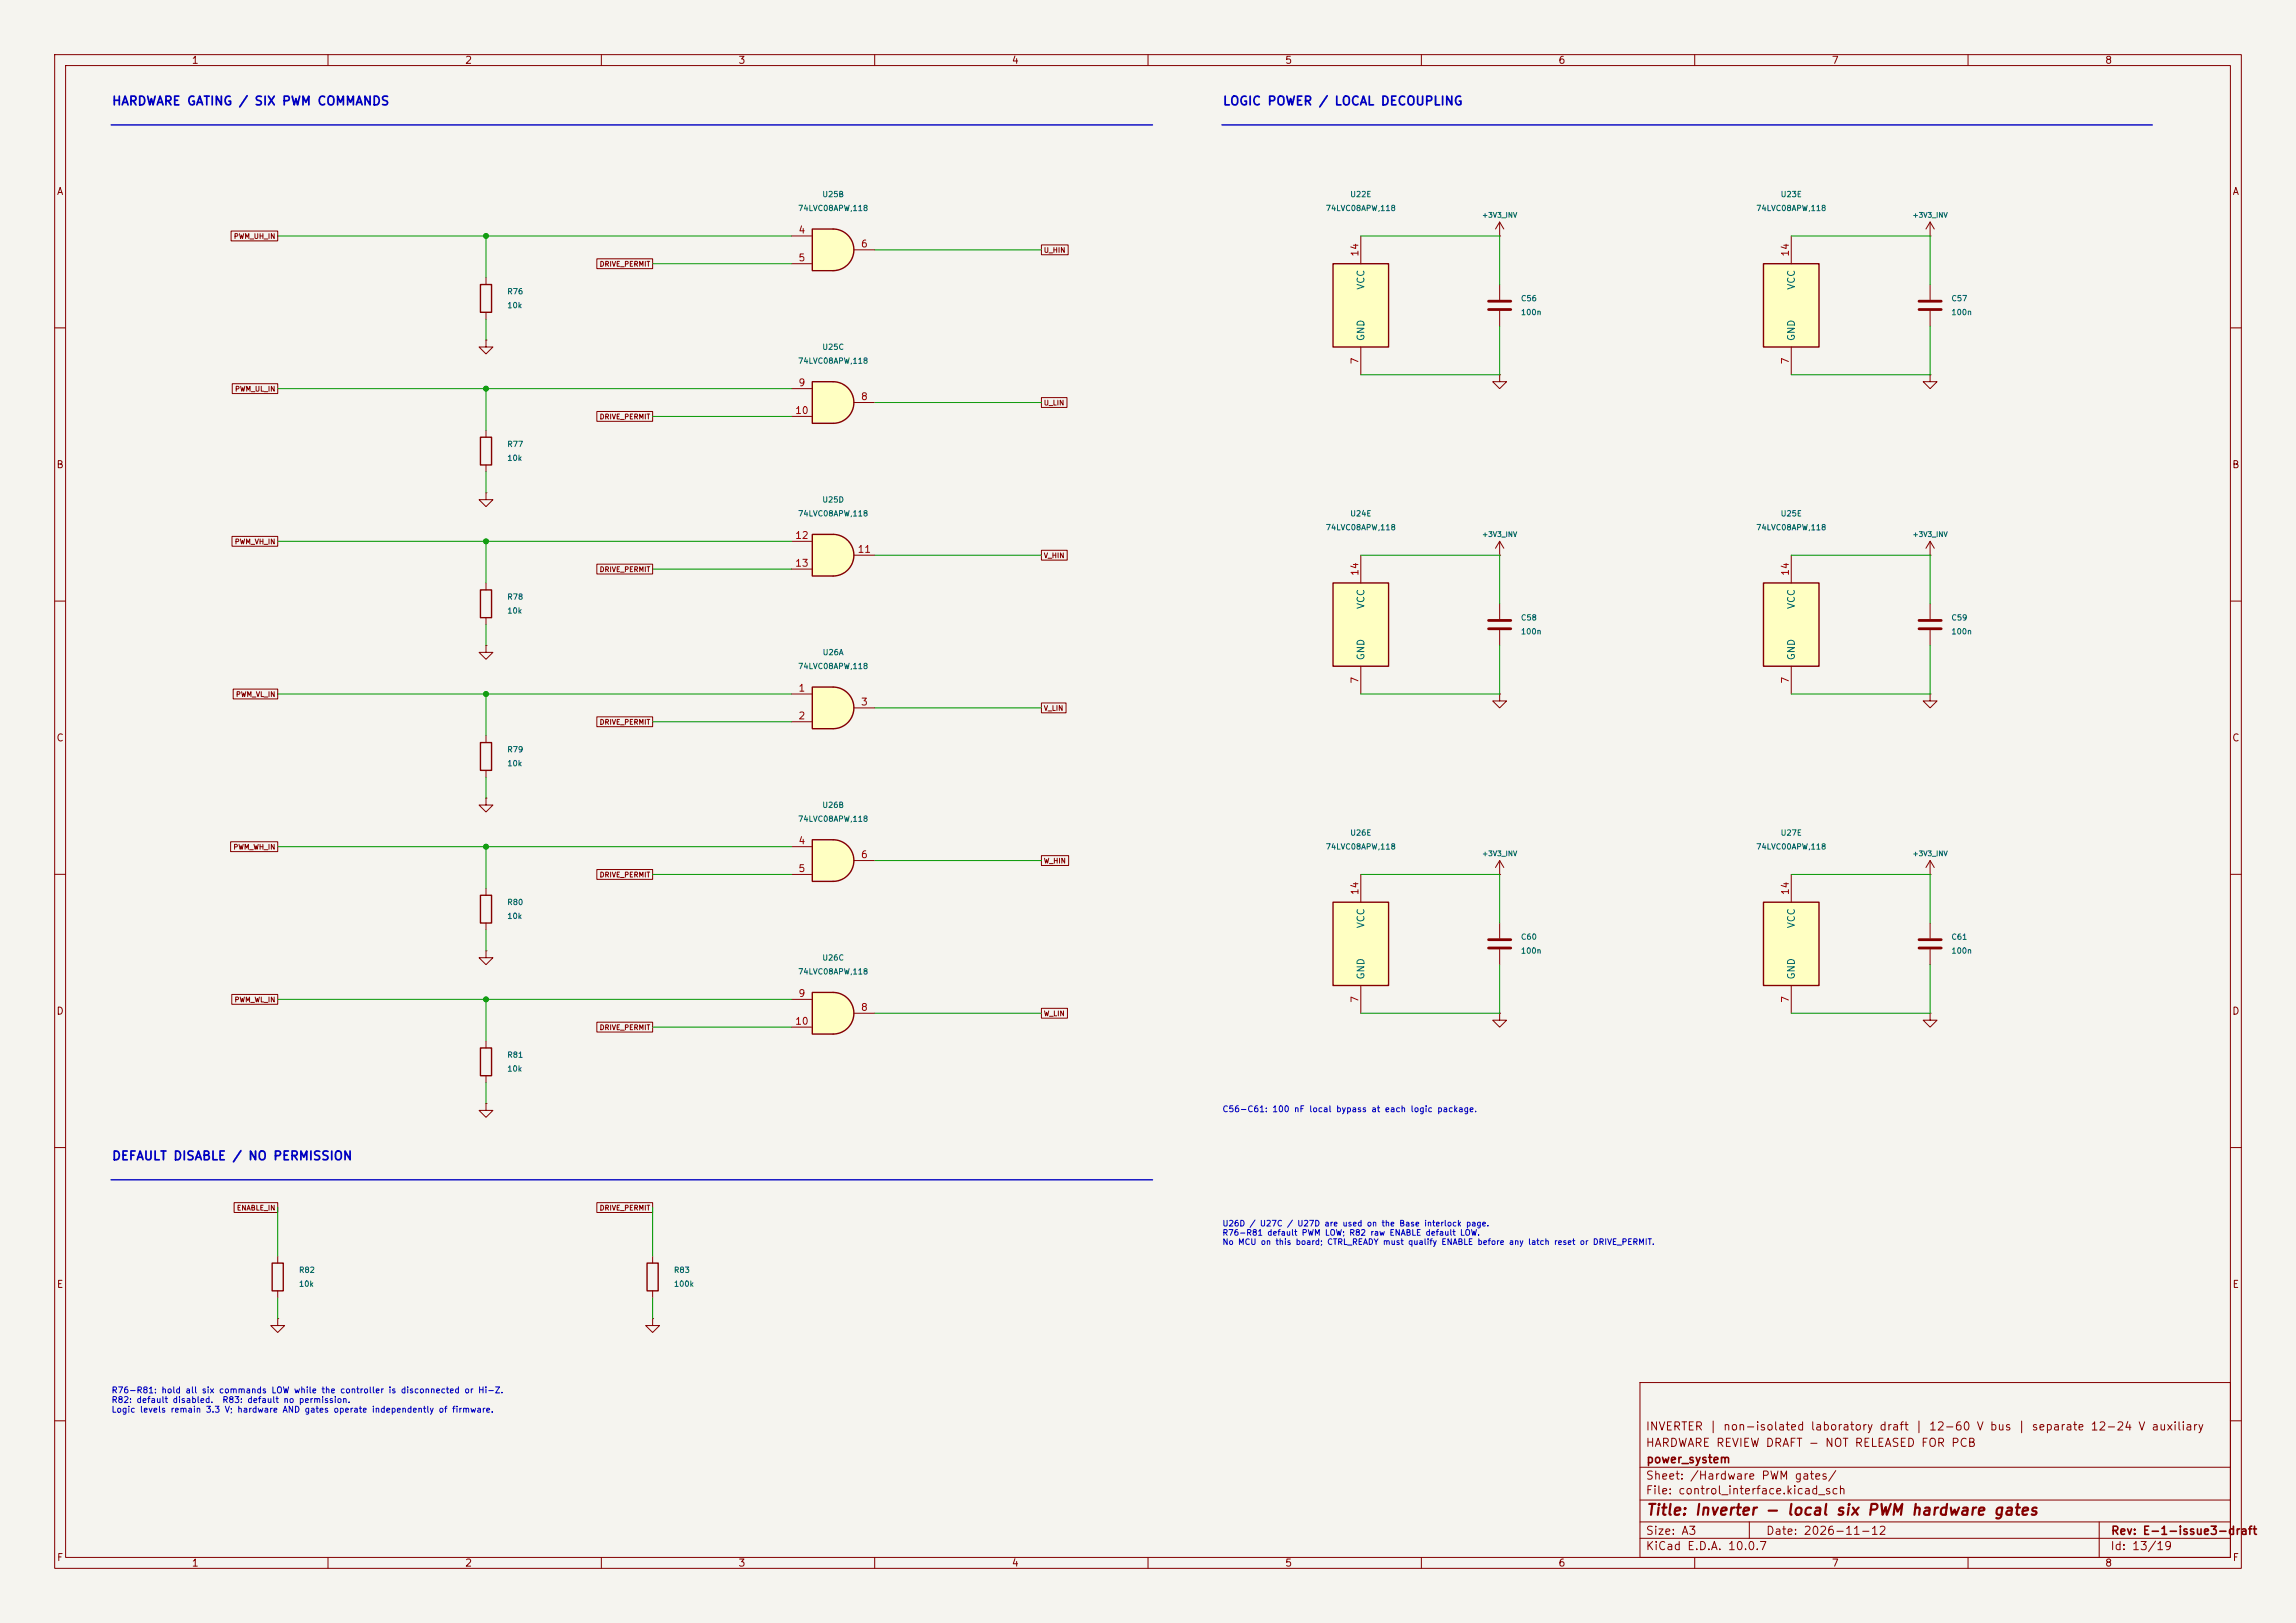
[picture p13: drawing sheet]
<svg xmlns="http://www.w3.org/2000/svg" width="420mm" height="297mm" viewBox="0 0 420 297" stroke-linecap="round" stroke-linejoin="round" font-family="sans-serif">
<defs><g id="words">
<text font-size="2" fill="#840000" x="301" y="277.8">Title: Inverter - local six PWM hardware gates</text>
<g font-size="1.6" fill="#0000c2">
<text x="20.4" y="19.7">HARDWARE GATING / SIX PWM COMMANDS</text>
<text x="223.6" y="19.7">LOGIC POWER / LOCAL DECOUPLING</text>
<text x="20.4" y="212.7">DEFAULT DISABLE / NO PERMISSION</text>
</g>
<g font-size="1.5" fill="#840000">
<text x="300.9" y="262.1">INVERTER | non-isolated laboratory draft | 12-60 V bus | separate 12-24 V auxiliary</text>
<text x="300.9" y="265.1">HARDWARE REVIEW DRAFT - NOT RELEASED FOR PCB</text>
<text x="301" y="268.1">power_system</text>
<text x="300.9" y="273.8">File: control_interface.kicad_sch</text>
<text x="300.9" y="271.1">Sheet: /Hardware PWM gates/</text>
<text x="300.9" y="281.2">Size: A3</text>
<text x="322.9" y="281.2">Date: 2026-11-12</text>
<text x="386" y="281.2">Rev: E-1-issue3-draft</text>
<text x="300.9" y="284">KiCad E.D.A. 10.0.7</text>
<text x="385.9" y="284">Id: 13/19</text>
</g>
<g font-size="1.3" fill="#840000">
<text x="35" y="12">1</text>
<text x="85" y="12">2</text>
<text x="135" y="12">3</text>
<text x="185" y="12">4</text>
<text x="235" y="12">5</text>
<text x="285" y="12">6</text>
<text x="335" y="12">7</text>
<text x="385" y="12">8</text>
<text x="10.3" y="36">A</text>
<text x="408.3" y="36">A</text>
<text x="10.2" y="86">B</text>
<text x="408.2" y="86">B</text>
<text x="10.2" y="136">C</text>
<text x="408.2" y="136">C</text>
<text x="10.2" y="186">D</text>
<text x="408.2" y="186">D</text>
<text x="10.3" y="236">E</text>
<text x="408.3" y="236">E</text>
<text x="10.3" y="286">F</text>
<text x="35" y="287">1</text>
<text x="85" y="287">2</text>
<text x="135" y="287">3</text>
<text x="185" y="287">4</text>
<text x="235" y="287">5</text>
<text x="285" y="287">6</text>
<text x="335" y="287">7</text>
<text x="385" y="287">8</text>
<text x="408.3" y="286">F</text>
</g>
<g font-size="1.3" fill="#a90000">
<text x="146" y="43">4</text>
<text x="157.4" y="45.6">6</text>
<text x="248.8" y="47.1" transform="rotate(-90 248.8 47.1)">14</text>
<text x="327.5" y="47.1" transform="rotate(-90 327.5 47.1)">14</text>
<text x="146" y="48.1">5</text>
<text x="146" y="71">9</text>
<text x="248.8" y="66.8" transform="rotate(-90 248.8 66.8)">7</text>
<text x="327.5" y="66.8" transform="rotate(-90 327.5 66.8)">7</text>
<text x="145.3" y="76.1">10</text>
<text x="157.4" y="73.5">8</text>
<text x="145.3" y="98.9">12</text>
<text x="156.8" y="101.5">11</text>
<text x="145.3" y="104">13</text>
<text x="248.8" y="105.5" transform="rotate(-90 248.8 105.5)">14</text>
<text x="327.5" y="105.5" transform="rotate(-90 327.5 105.5)">14</text>
<text x="248.8" y="125.2" transform="rotate(-90 248.8 125.2)">7</text>
<text x="327.5" y="125.2" transform="rotate(-90 327.5 125.2)">7</text>
<text x="146" y="126.9">1</text>
<text x="146" y="131.9">2</text>
<text x="157.4" y="129.4">3</text>
<text x="146" y="154.8">4</text>
<text x="146" y="159.9">5</text>
<text x="157.4" y="157.3">6</text>
<text x="248.8" y="163.9" transform="rotate(-90 248.8 163.9)">14</text>
<text x="327.5" y="163.9" transform="rotate(-90 327.5 163.9)">14</text>
<text x="146" y="182.7">9</text>
<text x="157.4" y="185.3">8</text>
<text x="248.8" y="183.6" transform="rotate(-90 248.8 183.6)">7</text>
<text x="327.5" y="183.6" transform="rotate(-90 327.5 183.6)">7</text>
<text x="145.3" y="187.8">10</text>
</g>
<g font-size="1.3" fill="#006464">
<text x="249.9" y="53.1" transform="rotate(-90 249.9 53.1)">VCC</text>
<text x="328.6" y="53.1" transform="rotate(-90 328.6 53.1)">VCC</text>
<text x="249.9" y="62.5" transform="rotate(-90 249.9 62.5)">GND</text>
<text x="328.6" y="62.5" transform="rotate(-90 328.6 62.5)">GND</text>
<text x="249.9" y="111.6" transform="rotate(-90 249.9 111.6)">VCC</text>
<text x="328.6" y="111.6" transform="rotate(-90 328.6 111.6)">VCC</text>
<text x="249.9" y="120.9" transform="rotate(-90 249.9 120.9)">GND</text>
<text x="328.6" y="120.9" transform="rotate(-90 328.6 120.9)">GND</text>
<text x="249.9" y="170" transform="rotate(-90 249.9 170)">VCC</text>
<text x="328.6" y="170" transform="rotate(-90 328.6 170)">VCC</text>
<text x="249.9" y="179.4" transform="rotate(-90 249.9 179.4)">GND</text>
<text x="328.6" y="179.4" transform="rotate(-90 328.6 179.4)">GND</text>
</g>
<g font-size="1.1" fill="#0000c2">
<text x="223.5" y="203.8">C56-C61: 100 nF local bypass at each logic package.</text>
<text x="223.5" y="224.7">U26D / U27C / U27D are used on the Base interlock page.</text>
<text x="223.5" y="226.4">R76-R81 default PWM LOW; R82 raw ENABLE default LOW.</text>
<text x="223.5" y="228.1">No MCU on this board; CTRL_READY must qualify ENABLE before any latch reset or DRIVE_PERMIT.</text>
<text x="20.3" y="255.2">R76-R81: hold all six commands LOW while the controller is disconnected or Hi-Z.</text>
<text x="20.3" y="257">R82: default disabled.</text>
<text x="40.6" y="257">R83: default no permission.</text>
<text x="20.3" y="258.8">Logic levels remain 3.3 V; hardware AND gates operate independently of firmware.</text>
</g>
<g font-size="1" fill="#006464">
<text x="145.9" y="38.9">74LVC08APW,118</text>
<text x="150.3" y="36.3">U25B</text>
<text x="242.4" y="38.9">74LVC08APW,118</text>
<text x="246.9" y="36.3">U22E</text>
<text x="321.2" y="38.9">74LVC08APW,118</text>
<text x="325.6" y="36.3">U23E</text>
<text x="92.7" y="54.1">R76</text>
<text x="92.7" y="56.6">10k</text>
<text x="278.1" y="55.4">C56</text>
<text x="278.1" y="57.9">100n</text>
<text x="356.9" y="55.4">C57</text>
<text x="356.9" y="57.9">100n</text>
<text x="150.3" y="64.3">U25C</text>
<text x="145.9" y="66.8">74LVC08APW,118</text>
<text x="92.7" y="82">R77</text>
<text x="92.7" y="84.6">10k</text>
<text x="145.9" y="94.7">74LVC08APW,118</text>
<text x="150.3" y="92.2">U25D</text>
<text x="246.9" y="94.7">U24E</text>
<text x="325.6" y="94.7">U25E</text>
<text x="242.4" y="97.3">74LVC08APW,118</text>
<text x="321.2" y="97.3">74LVC08APW,118</text>
<text x="92.7" y="110">R78</text>
<text x="92.7" y="112.5">10k</text>
<text x="278.1" y="113.8">C58</text>
<text x="356.9" y="113.8">C59</text>
<text x="278.1" y="116.3">100n</text>
<text x="356.9" y="116.3">100n</text>
<text x="145.9" y="122.7">74LVC08APW,118</text>
<text x="150.4" y="120.1">U26A</text>
<text x="92.7" y="137.9">R79</text>
<text x="92.7" y="140.5">10k</text>
<text x="150.3" y="148.1">U26B</text>
<text x="145.9" y="150.6">74LVC08APW,118</text>
<text x="242.4" y="155.7">74LVC08APW,118</text>
<text x="246.9" y="153.2">U26E</text>
<text x="321.2" y="155.7">74LVC00APW,118</text>
<text x="325.6" y="153.2">U27E</text>
<text x="92.7" y="165.9">R80</text>
<text x="92.7" y="168.4">10k</text>
<text x="278.1" y="172.2">C60</text>
<text x="356.9" y="172.2">C61</text>
<text x="145.9" y="178.6">74LVC08APW,118</text>
<text x="150.3" y="176">U26C</text>
<text x="278.1" y="174.7">100n</text>
<text x="356.9" y="174.7">100n</text>
<text x="92.7" y="193.8">R81</text>
<text x="92.7" y="196.3">10k</text>
<text x="54.6" y="233.2">R82</text>
<text x="123.2" y="233.2">R83</text>
<text x="54.6" y="235.7">10k</text>
<text x="123.2" y="235.7">100k</text>
</g>
<g font-size=".9" fill="#006464">
<text x="271" y="40.1">+3V3_INV</text>
<text x="349.8" y="40.1">+3V3_INV</text>
<text x="271" y="98.5">+3V3_INV</text>
<text x="349.8" y="98.5">+3V3_INV</text>
<text x="271" y="156.9">+3V3_INV</text>
<text x="349.8" y="156.9">+3V3_INV</text>
</g>
<g font-size=".9" fill="#840000">
<text x="42.7" y="43.9">PWM_UH_IN</text>
<text x="190.8" y="46.5">U_HIN</text>
<text x="109.6" y="49">DRIVE_PERMIT</text>
<text x="42.9" y="71.9">PWM_UL_IN</text>
<text x="109.6" y="76.9">DRIVE_PERMIT</text>
<text x="190.8" y="74.4">U_LIN</text>
<text x="42.9" y="99.8">PWM_VH_IN</text>
<text x="109.6" y="104.9">DRIVE_PERMIT</text>
<text x="190.8" y="102.3">V_HIN</text>
<text x="43.1" y="127.7">PWM_VL_IN</text>
<text x="190.8" y="130.3">V_LIN</text>
<text x="109.6" y="132.8">DRIVE_PERMIT</text>
<text x="42.6" y="155.7">PWM_WH_IN</text>
<text x="109.6" y="160.8">DRIVE_PERMIT</text>
<text x="190.8" y="158.2">W_HIN</text>
<text x="42.8" y="183.6">PWM_WL_IN</text>
<text x="109.6" y="188.7">DRIVE_PERMIT</text>
<text x="190.8" y="186.2">W_LIN</text>
<text x="43.2" y="221.7">ENABLE_IN</text>
<text x="109.6" y="221.7">DRIVE_PERMIT</text>
</g>
</g></defs>
<path d="M0 0h420v297h-420z" fill="#f5f4ef" stroke="#f5f4ef" stroke-width=".18"/>
<g fill="none" stroke="#840000" stroke-width=".18">
<path d="M10 10h400v277h-400zM12 12h396v273h-396zM60 10v2M110 10v2M160 10v2M210 10v2M260 10v2M310 10v2M360 10v2M10 60h2M408 60h2M10 110h2"/>
<path d="M88.9 106.7v1.3M88.9 113v1.3M408 110h2M10 160h2M408 160h2M10 210h2M408 210h2M300 253h108v32h-108zM10 260h2M300 278.5h108M300 274.5h108M300 268.5h108"/>
<path d="M320 278.5v3M384 278.5v6.5M408 260h2M60 285v2M110 285v2M160 285v2M210 285v2M260 285v2M300 281.5h108M310 285v2M360 285v2"/>
</g>
<path d="M87.9 108h2v5h-2z" fill="none" stroke="#840000" stroke-width=".25"/>
<path d="M243.8 165.1h10.2v15.2h-10.2z" fill="#ffffc2"/>
<path d="M243.8 165.1h10.2v15.2h-10.2z" fill="none" stroke="#840000" stroke-width=".25"/>
<path d="M248.9 160v5.1M274.3 168.9v2.8M274.3 173.7v2.8M248.9 180.3v5.1" fill="none" stroke="#840000" stroke-width=".18"/>
<path d="M272.3 172h4.1M272.3 173.5h4.1" fill="none" stroke="#840000" stroke-width=".51"/>
<path d="M322.6 165.1h10.1v15.2h-10.1z" fill="#ffffc2"/>
<path d="M322.6 165.1h10.1v15.2h-10.1z" fill="none" stroke="#840000" stroke-width=".25"/>
<g fill="none" stroke="#840000" stroke-width=".18">
<path d="M274.3 43.2h.1M274.3 40.6v2.6M274.3 52.1v2.8M274.3 56.9v2.8M274.3 40.6l-.7 1.3M274.3 40.6l.8 1.3M274.3 68.6v1.3h1.3l-1.3 1.2-1.3-1.2h1.3M274.3 68.6h.1M353.1 157.5l-.8 1.3M353.1 157.5l.7 1.3M353.1 157.5v2.5M327.7 160v5.1"/>
<path d="M353.1 160h.1M353.1 168.9v2.8M353.1 173.7v2.8M327.7 180.3v5.1M353.1 185.4v1.3h1.2l-1.2 1.3-1.3-1.3h1.3M353.1 185.4h.1"/>
</g>
<path d="M272.3 55.1h4.1M272.3 56.6h4.1M351 172h4.1M351 173.5h4.1" fill="none" stroke="#840000" stroke-width=".51"/>
<path d="M243.8 48.3h10.2v15.2h-10.2z" fill="#ffffc2"/>
<path d="M243.8 48.3h10.2v15.2h-10.2z" fill="none" stroke="#840000" stroke-width=".25"/>
<path d="M248.9 43.2v5.1M248.9 63.5v5.1" fill="none" stroke="#840000" stroke-width=".18"/>
<path d="M152.4 69.9a3.8 3.8 0 0 1 3.8 3.8 3.8 3.8 0 0 1-3.8 3.8z" fill="#ffffc2" stroke="#ffffc2" stroke-width=".18"/>
<path d="M148.6 69.9h3.8v7.6h-3.8z" fill="#ffffc2"/>
<path d="M148.6 69.9h3.8a3.8 3.8 0 0 1 3.8 3.8 3.8 3.8 0 0 1-3.8 3.8h-3.8zM87.9 80h2v5.1h-2z" fill="none" stroke="#840000" stroke-width=".25"/>
<path d="M88.9 78.7v1.3M144.8 71.1h3.8M144.8 76.2h3.8M156.2 73.7h3.8M88.9 90.2v1.2h1.3l-1.3 1.3-1.3-1.3h1.3M88.9 90.2h.1M88.9 85.1v1.3" fill="none" stroke="#840000" stroke-width=".18"/>
<path d="M152.4 97.8a3.8 3.8 0 0 1 3.8 3.8 3.8 3.8 0 0 1-3.8 3.8z" fill="#ffffc2" stroke="#ffffc2" stroke-width=".18"/>
<path d="M148.6 97.8h3.8v7.6h-3.8z" fill="#ffffc2"/>
<path d="M148.6 97.8h3.8a3.8 3.8 0 0 1 3.8 3.8 3.8 3.8 0 0 1-3.8 3.8h-3.8z" fill="none" stroke="#840000" stroke-width=".25"/>
<path d="M144.8 99.1h3.8M144.8 104.1h3.8M156.2 101.6h3.8" fill="none" stroke="#840000" stroke-width=".18"/>
<path d="M152.4 41.9a3.8 3.8 0 0 1 3.8 3.8 3.8 3.8 0 0 1-3.8 3.8z" fill="#ffffc2" stroke="#ffffc2" stroke-width=".18"/>
<path d="M148.6 41.9h3.8v7.6h-3.8z" fill="#ffffc2"/>
<path d="M148.6 41.9h3.8a3.8 3.8 0 0 1 3.8 3.8 3.8 3.8 0 0 1-3.8 3.8h-3.8z" fill="none" stroke="#840000" stroke-width=".25"/>
<path d="M144.8 43.2h3.8M144.8 48.3h3.8M156.2 45.7h3.8" fill="none" stroke="#840000" stroke-width=".18"/>
<path d="M152.4 125.7a3.8 3.8 0 0 1 3.8 3.8 3.8 3.8 0 0 1-3.8 3.9z" fill="#ffffc2" stroke="#ffffc2" stroke-width=".18"/>
<path d="M148.6 125.7h3.8v7.7h-3.8z" fill="#ffffc2"/>
<path d="M87.9 52.1h2v5.1h-2zM87.9 135.9h2v5.1h-2zM148.6 125.7h3.8a3.8 3.8 0 0 1 3.8 3.8 3.8 3.8 0 0 1-3.8 3.9h-3.8zM87.9 163.8h2v5.1h-2zM87.9 191.8h2v5.1h-2zM49.8 231.1h2v5.1h-2zM118.4 231.1h2v5.1h-2z" fill="none" stroke="#840000" stroke-width=".25"/>
<g fill="none" stroke="#840000" stroke-width=".18">
<path d="M88.9 50.8v1.3M88.9 57.2v1.2M88.9 62.2v1.3h1.3l-1.3 1.3-1.3-1.3h1.3M88.9 62.2h.1M88.9 118.1v1.3h1.3l-1.3 1.3-1.3-1.3h1.3M88.9 118.1h.1M88.9 134.6v1.3M144.8 127h3.8M144.8 132.1h3.8M156.2 129.5h3.8M88.9 146.1v1.2h1.3l-1.3 1.3-1.3-1.3h1.3M88.9 146.1h.1"/>
<path d="M88.9 141v1.2M88.9 174v1.3h1.3l-1.3 1.2-1.3-1.2h1.3M88.9 174h.1M88.9 162.6v1.2M88.9 168.9v1.3M88.9 190.5v1.3M88.9 196.9v1.2M50.8 229.9v1.2M50.8 236.2v1.3M119.4 229.9v1.2M119.4 236.2v1.3M50.8 241.3v1.3h1.3l-1.3 1.2-1.3-1.2h1.3"/>
<path d="M50.8 241.3h.1M119.4 241.3v1.3h1.2l-1.2 1.2-1.3-1.2h1.3M119.4 241.3h.1"/>
</g>
<path d="M152.4 153.7a3.8 3.8 0 0 1 3.8 3.8 3.8 3.8 0 0 1-3.8 3.8z" fill="#ffffc2" stroke="#ffffc2" stroke-width=".18"/>
<path d="M148.6 153.7h3.8v7.6h-3.8z" fill="#ffffc2"/>
<path d="M148.6 153.7h3.8a3.8 3.8 0 0 1 3.8 3.8 3.8 3.8 0 0 1-3.8 3.8h-3.8z" fill="none" stroke="#840000" stroke-width=".25"/>
<path d="M144.8 154.9h3.8M156.2 157.5h3.8M144.8 160h3.8" fill="none" stroke="#840000" stroke-width=".18"/>
<path d="M152.4 181.6a3.8 3.8 0 0 1 3.8 3.8 3.8 3.8 0 0 1-3.8 3.8z" fill="#ffffc2" stroke="#ffffc2" stroke-width=".18"/>
<path d="M148.6 181.6h3.8v7.6h-3.8z" fill="#ffffc2"/>
<path d="M148.6 181.6h3.8a3.8 3.8 0 0 1 3.8 3.8 3.8 3.8 0 0 1-3.8 3.8h-3.8z" fill="none" stroke="#840000" stroke-width=".25"/>
<path d="M274.3 110.5v2.8M274.3 115.3v2.8M274.3 127v1.3h1.3l-1.3 1.2-1.3-1.2h1.3M274.3 127h.1M144.8 182.9h3.8M144.8 188h3.8M156.2 185.4h3.8M88.9 201.9v1.3h1.3l-1.3 1.3-1.3-1.3h1.3M88.9 201.9h.1" fill="none" stroke="#840000" stroke-width=".18"/>
<path d="M272.3 113.5h4.1M272.3 115.1h4.1" fill="none" stroke="#840000" stroke-width=".51"/>
<path d="M243.8 106.7h10.2v15.2h-10.2z" fill="#ffffc2"/>
<path d="M243.8 106.7h10.2v15.2h-10.2z" fill="none" stroke="#840000" stroke-width=".25"/>
<g fill="none" stroke="#840000" stroke-width=".18">
<path d="M353.1 43.2h.1M353.1 40.6l-.8 1.3M353.1 40.6l.7 1.3M353.1 40.6v2.6M353.1 52.1v2.8M353.1 56.9v2.8M353.1 68.6v1.3h1.2l-1.2 1.2-1.3-1.2h1.3M353.1 68.6h.1M274.3 99.1l-.7 1.2M274.3 99.1l.8 1.2M274.3 99.1v2.5M353.1 99.1v2.5"/>
<path d="M353.1 99.1l-.8 1.2M353.1 99.1l.7 1.2M248.9 101.6v5.1M274.3 101.6h.1M353.1 101.6h.1M353.1 110.5v2.8M353.1 115.3v2.8M248.9 121.9v5.1M353.1 127v1.3h1.2l-1.2 1.2-1.3-1.2h1.3M353.1 127h.1M274.3 185.4v1.3h1.3l-1.3 1.3-1.3-1.3h1.3M274.3 185.4h.1"/>
</g>
<path d="M351 55.1h4.1M351 56.6h4.1M351 113.5h4.1M351 115.1h4.1" fill="none" stroke="#840000" stroke-width=".51"/>
<path d="M322.6 106.7h10.1v15.2h-10.1z" fill="#ffffc2"/>
<path d="M322.6 106.7h10.1v15.2h-10.1z" fill="none" stroke="#840000" stroke-width=".25"/>
<path d="M327.7 101.6v5.1M327.7 121.9v5.1M274.3 157.5l-.7 1.3M274.3 157.5l.8 1.3M274.3 157.5v2.5M274.3 160h.1" fill="none" stroke="#840000" stroke-width=".18"/>
<path d="M322.6 48.3h10.1v15.2h-10.1z" fill="#ffffc2"/>
<path d="M322.6 48.3h10.1v15.2h-10.1z" fill="none" stroke="#840000" stroke-width=".25"/>
<g fill="none" stroke="#840000" stroke-width=".18">
<path d="M42.3 42.3h8.5v1.8h-8.5zM109.2 47.4h10.2v1.8h-10.2zM190.5 44.8h4.9v1.8h-4.9zM327.7 43.2v5.1M42.5 70.2h8.3v1.8h-8.3zM109.2 75.3h10.2v1.8h-10.2zM190.5 72.8h4.7v1.8h-4.7zM327.7 63.5v5.1M42.4 98.2h8.4v1.8h-8.4zM109.2 103.2h10.2v1.8h-10.2zM190.5 100.7h4.7v1.8h-4.7zM42.7 126.1h8.1v1.8h-8.1z"/>
<path d="M109.2 131.2h10.2v1.8h-10.2zM190.5 128.6h4.5v1.8h-4.5zM42.2 154h8.6v1.8h-8.6zM109.2 159.1h10.2v1.8h-10.2zM190.5 156.6h5v1.8h-5zM42.4 182h8.4v1.8h-8.4zM109.2 187.1h10.2v1.8h-10.2zM190.5 184.5h4.8v1.8h-4.8zM42.8 220.1h8v1.8h-8zM109.2 220.1h10.2v1.8h-10.2z"/>
</g>
<path d="M20.3 22.9h190.5M223.5 22.9h170.2M20.3 215.9h190.5" fill="none" stroke="#0000c2" stroke-width=".25"/>
<g fill="none" stroke="#009600" stroke-width=".18">
<path d="M50.8 43.2h94M88.9 43.2v7.6M88.9 58.4v3.8M119.4 48.3h25.4M160 45.7h30.5M248.9 43.2h25.4v8.9M274.3 59.7v8.9h-25.4M327.7 43.2h25.4v8.9M353.1 59.7v8.9h-25.4M50.8 71.1h94M88.9 71.1v7.6M119.4 76.2h25.4"/>
<path d="M160 73.7h30.5M50.8 99.1h94M88.9 86.4v3.8M88.9 99.1v7.6M88.9 114.3v3.8M119.4 104.1h25.4M160 101.6h30.5M248.9 101.6h25.4v8.9M274.3 118.1v8.9h-25.4M327.7 101.6h25.4v8.9M353.1 118.1v8.9h-25.4M50.8 127h94"/>
<path d="M88.9 127v7.6M119.4 132.1h25.4M160 129.5h30.5M50.8 154.9h94M88.9 142.2v3.9M88.9 154.9v7.7M160 157.5h30.5M88.9 170.2v3.8M119.4 160h25.4M248.9 160h25.4v8.9M274.3 176.5v8.9h-25.4M327.7 160h25.4v8.9"/>
<path d="M353.1 176.5v8.9h-25.4M50.8 182.9h94M88.9 182.9v7.6M88.9 198.1v3.8M119.4 188h25.4M160 185.4h30.5M50.8 221v8.9M50.8 237.5v3.8M119.4 221v8.9M119.4 237.5v3.8"/>
</g>
<g fill="#009600" stroke="#009600" stroke-width=".18">
<circle cx="88.9" cy="43.2" r=".46"/>
<circle cx="88.9" cy="99.1" r=".46"/>
<circle cx="88.9" cy="71.1" r=".46"/>
<circle cx="88.9" cy="127" r=".46"/>
<circle cx="88.9" cy="154.9" r=".46"/>
<circle cx="88.9" cy="182.9" r=".46"/>
</g>
<use href="#words"/>
</svg>
